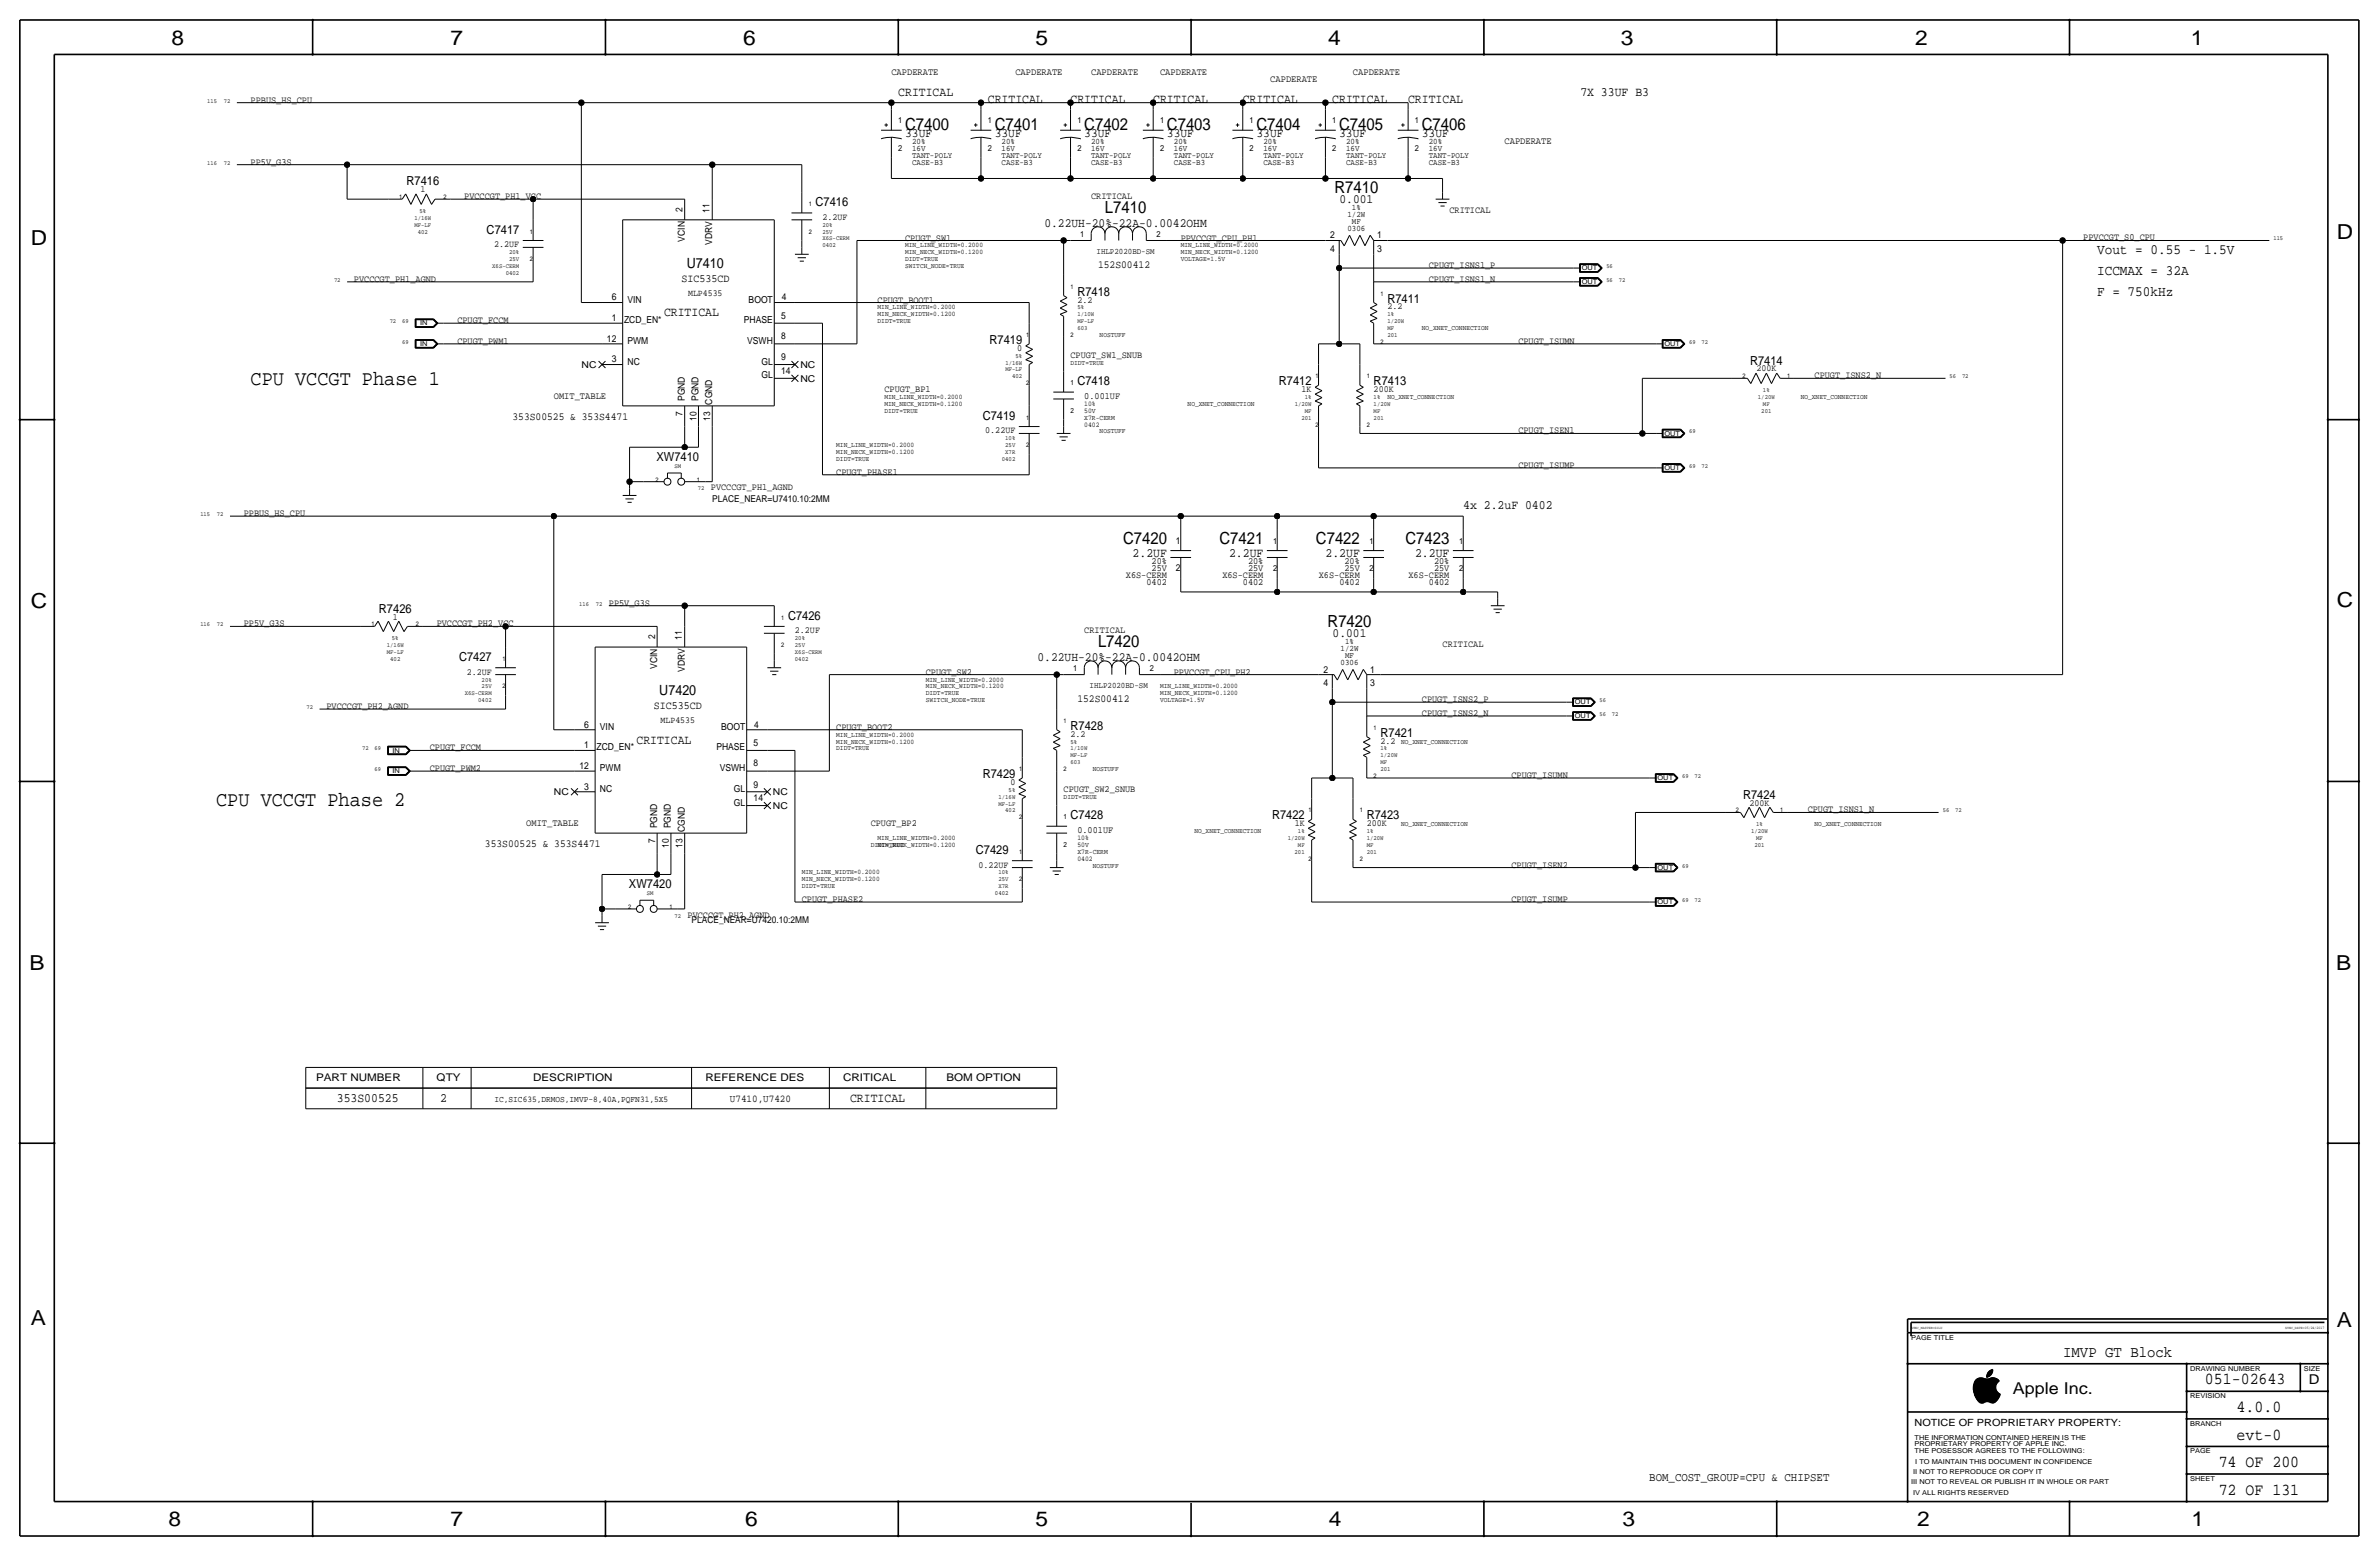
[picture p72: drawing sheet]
<svg xmlns="http://www.w3.org/2000/svg" width="877mm" height="574mm" viewBox="0 0 877 574" stroke-linecap="round" stroke-linejoin="round" font-family="sans-serif">
<defs><g id="words">
<g font-size="7.7">
<text x="92.4" y="142">CPU VCCGT Phase 1</text>
<text x="79.7" y="296.9">CPU VCCGT Phase 2</text>
</g>
<g font-size="7.6">
<text x="63.2" y="16.5">8</text>
<text x="166.1" y="16.5">7</text>
<text x="274" y="16.5">6</text>
<text x="381.7" y="16.5">5</text>
<text x="489.7" y="16.5">4</text>
<text x="597.6" y="16.5">3</text>
<text x="706.1" y="16.5">2</text>
<text x="807.7" y="16.5">1</text>
<text x="861.5" y="88.1">D</text>
<text x="11.4" y="90.4">D</text>
<text x="11.4" y="224.3">C</text>
<text x="861.5" y="223.8">C</text>
<text x="10.8" y="357.6">B</text>
<text x="861.3" y="357.4">B</text>
<text x="11.3" y="488.4">A</text>
<text x="861.5" y="489.2">A</text>
<text x="62.2" y="562.6">8</text>
<text x="166" y="562.6">7</text>
<text x="274.8" y="562.6">6</text>
<text x="381.7" y="562.6">5</text>
<text x="489.9" y="562.6">4</text>
<text x="598.1" y="562.6">3</text>
<text x="706.8" y="562.6">2</text>
<text x="807.9" y="562.6">1</text>
</g>
<g font-size="6.2">
<text x="333.7" y="48">C7400</text>
<text x="366.7" y="48">C7401</text>
<text x="399.7" y="48">C7402</text>
<text x="430.2" y="48">C7403</text>
<text x="463.2" y="48">C7404</text>
<text x="493.7" y="48">C7405</text>
<text x="524.2" y="48">C7406</text>
<text x="492" y="71.1">R7410</text>
<text x="407.3" y="78.5">L7410</text>
<text x="414" y="200.4">C7420</text>
<text x="449.6" y="200.4">C7421</text>
<text x="485.1" y="200.4">C7422</text>
<text x="518.2" y="200.4">C7423</text>
<text x="489.4" y="231.1">R7420</text>
<text x="404.8" y="238.5">L7420</text>
<text x="812.9" y="510.3">051-02643</text>
<text x="824.6" y="520.4">4.0.0</text>
<text x="824.6" y="530.6">evt-0</text>
<text x="818" y="540.8">74 OF 200</text>
<text x="818" y="550.9">72 OF 131</text>
</g>
<text font-size="6" x="742.1" y="513.9">Apple Inc.</text>
<text font-size="5.8" x="760.6" y="500.1">IMVP GT Block</text>
<g font-size="5.3">
<text x="773.1" y="93.7">Vout = 0.55 - 1.5V</text>
<text x="773.1" y="101.3">ICCMAX = 32A</text>
<text x="773.1" y="109">F = 750kHz</text>
</g>
<g font-size="5.2">
<text x="253.2" y="98.8">U7410</text>
<text x="243.1" y="256.3">U7420</text>
</g>
<text font-size="5" x="851.2" y="510.3">D</text>
<g font-size="4.7">
<text x="331.2" y="35.3">CRITICAL</text>
<text x="582.6" y="35.3">7X 33UF B3</text>
<text x="364.2" y="37.8">CRITICAL</text>
<text x="394.7" y="37.8">CRITICAL</text>
<text x="425.1" y="37.8">CRITICAL</text>
<text x="458.2" y="37.8">CRITICAL</text>
<text x="491.2" y="37.8">CRITICAL</text>
<text x="519.1" y="37.8">CRITICAL</text>
<text x="333.7" y="50.5">33UF</text>
<text x="366.7" y="50.5">33UF</text>
<text x="399.7" y="50.5">33UF</text>
<text x="430.2" y="50.5">33UF</text>
<text x="463.2" y="50.5">33UF</text>
<text x="493.7" y="50.5">33UF</text>
<text x="524.2" y="50.5">33UF</text>
<text x="493.8" y="74.7">0.001</text>
<text x="385.1" y="83.6">0.22UH-20%-22A-0.0042OHM</text>
<text x="244.8" y="116.6">CRITICAL</text>
<text x="539.4" y="187.7">4x 2.2uF 0402</text>
<text x="417.6" y="205.5">2.2UF</text>
<text x="453.1" y="205.5">2.2UF</text>
<text x="488.7" y="205.5">2.2UF</text>
<text x="521.7" y="205.5">2.2UF</text>
<text x="491.3" y="234.7">0.001</text>
<text x="382.5" y="243.6">0.22UH-20%-22A-0.0042OHM</text>
<text x="234.6" y="274.1">CRITICAL</text>
<text x="124.2" y="406.1">353S00525</text>
<text x="162.3" y="406.1">2</text>
<text x="313.4" y="406.1">CRITICAL</text>
</g>
<g font-size="4.6">
<text x="149.9" y="68.3">R7416</text>
<text x="300.7" y="75.9">C7416</text>
<text x="179.4" y="86.1">C7417</text>
<text x="397.2" y="109">R7418</text>
<text x="511.5" y="111.5">R7411</text>
<text x="364.8" y="126.7">R7419</text>
<text x="645.2" y="134.4">R7414</text>
<text x="397.2" y="142">C7418</text>
<text x="471.5" y="142">R7412</text>
<text x="506.4" y="142">R7413</text>
<text x="362.3" y="154.7">C7419</text>
<text x="242" y="169.9">XW7410</text>
<text x="139.7" y="225.8">R7426</text>
<text x="290.5" y="228.3">C7426</text>
<text x="169.3" y="243.6">C7427</text>
<text x="394.7" y="269">R7428</text>
<text x="509" y="271.5">R7421</text>
<text x="362.3" y="286.8">R7429</text>
<text x="642.6" y="294.4">R7424</text>
<text x="394.7" y="302">C7428</text>
<text x="469" y="302">R7422</text>
<text x="503.9" y="302">R7423</text>
<text x="359.8" y="314.7">C7429</text>
<text x="231.9" y="327.4">XW7420</text>
</g>
<text font-size="4.4" x="608" y="545.8">BOM_COST_GROUP=CPU &amp; CHIPSET</text>
<g font-size="4.1">
<text x="251.2" y="103.9">SIC535CD</text>
<text x="241" y="261.4">SIC535CD</text>
</g>
<g font-size="4">
<text x="404.8" y="98.8">152S00412</text>
<text x="188.9" y="154.7">353S00525 &amp; 353S4471</text>
<text x="397.2" y="258.8">152S00412</text>
<text x="178.8" y="312.2">353S00525 &amp; 353S4471</text>
</g>
<g font-size="3.9">
<text x="116.5" y="398.5">PART NUMBER</text>
<text x="161" y="398.5">QTY</text>
<text x="196.5" y="398.5">DESCRIPTION</text>
<text x="260" y="398.5">REFERENCE DES</text>
<text x="310.8" y="398.5">CRITICAL</text>
<text x="348.9" y="398.5">BOM OPTION</text>
</g>
<text font-size="3.8" x="269.1" y="406.1">U7410,U7420</text>
<text font-size="3.7" x="705.8" y="525.5">NOTICE OF PROPRIETARY PROPERTY:</text>
<g font-size="3.6">
<text x="328.6" y="27.7">CAPDERATE</text>
<text x="374.3" y="27.7">CAPDERATE</text>
<text x="402.3" y="27.7">CAPDERATE</text>
<text x="427.7" y="27.7">CAPDERATE</text>
<text x="498.8" y="27.7">CAPDERATE</text>
<text x="468.3" y="30.2">CAPDERATE</text>
<text x="554.7" y="53.1">CAPDERATE</text>
<text x="204.2" y="147.1">OMIT_TABLE</text>
<text x="194" y="304.5">OMIT_TABLE</text>
</g>
<g font-size="3.5">
<text x="92.4" y="37.8">PPBUS_HS_CPU</text>
<text x="92.4" y="60.7">PP5V_G3S</text>
<text x="155" y="70.9">1</text>
<text x="171.1" y="73.4">PVCCCGT_PH1_VCC</text>
<text x="402.3" y="73.4">CRITICAL</text>
<text x="251.7" y="78.2" transform="rotate(-90 251.7 78.2)">2</text>
<text x="261.6" y="78.5" transform="rotate(-90 261.6 78.5)">11</text>
<text x="303.2" y="81">2.2UF</text>
<text x="534.4" y="78.5">CRITICAL</text>
<text x="252.4" y="89.1" transform="rotate(-90 252.4 89.1)">VCIN</text>
<text x="333.7" y="88.7">CPUGT_SW1</text>
<text x="435.3" y="88.7">PPVCCGT_CPU_PH1</text>
<text x="490.4" y="87.9">2</text>
<text x="507.7" y="87.9">1</text>
<text x="768" y="88.6">PPVCCGT_S0_CPU</text>
<text x="182.2" y="91.2">2.2UF</text>
<text x="262.6" y="90.3" transform="rotate(-90 262.6 90.3)">VDRV</text>
<text x="490.4" y="92.7">4</text>
<text x="507.7" y="92.7">3</text>
<text x="526.7" y="98.8">CPUGT_ISNS1_P</text>
<text x="130.5" y="103.9">PVCCCGT_PH1_AGND</text>
<text x="526.7" y="103.9">CPUGT_ISNS1_N</text>
<text x="225.5" y="110.7">6</text>
<text x="231.3" y="111.5">VIN</text>
<text x="276" y="111.5">BOOT</text>
<text x="288.2" y="110.7">4</text>
<text x="323.5" y="111.5">CPUGT_BOOT1</text>
<text x="397.2" y="111.5">2.2</text>
<text x="168.6" y="119.1">CPUGT_FCCM</text>
<text x="225.5" y="118.4">1</text>
<text x="230.1" y="119.1">ZCD_EN*</text>
<text x="274.3" y="119.1">PHASE</text>
<text x="288" y="117.6">5</text>
<text x="511.5" y="114">2.2</text>
<text x="223.8" y="126">12</text>
<text x="288" y="125">8</text>
<text x="168.6" y="126.7">CPUGT_PWM1</text>
<text x="231.3" y="126.7">PWM</text>
<text x="275.5" y="126.7">VSWH</text>
<text x="375" y="129.3">0</text>
<text x="394.7" y="131.8">CPUGT_SW1_SNUB</text>
<text x="559.8" y="126.8">CPUGT_ISUMN</text>
<text x="214.4" y="135.6">NC</text>
<text x="225.5" y="133.6">3</text>
<text x="231.3" y="134.4">NC</text>
<text x="280.7" y="134.4">GL</text>
<text x="288" y="137.9">14</text>
<text x="288" y="132.8">9</text>
<text x="295.1" y="135.6">NC</text>
<text x="647.5" y="136.9">200K</text>
<text x="280.7" y="139.4">GL</text>
<text x="295.1" y="140.7">NC</text>
<text x="669" y="139.5">CPUGT_ISNS2_N</text>
<text x="252.4" y="147.8" transform="rotate(-90 252.4 147.8)">PGND</text>
<text x="257.5" y="147.8" transform="rotate(-90 257.5 147.8)">PGND</text>
<text x="262.6" y="149.1" transform="rotate(-90 262.6 149.1)">CGND</text>
<text x="326.1" y="144.5">CPUGT_BP1</text>
<text x="399.7" y="147.1">0.001UF</text>
<text x="479.9" y="144.5">1K</text>
<text x="506.4" y="144.5">200K</text>
<text x="251.7" y="153.4" transform="rotate(-90 251.7 153.4)">7</text>
<text x="256.7" y="155.1" transform="rotate(-90 256.7 155.1)">10</text>
<text x="261.8" y="155.1" transform="rotate(-90 261.8 155.1)">13</text>
<text x="363.2" y="159.8">0.22UF</text>
<text x="559.8" y="159.8">CPUGT_ISEN1</text>
<text x="559.8" y="172.5">CPUGT_ISUMP</text>
<text x="308.3" y="175">CPUGT_PHASE1</text>
<text x="262.1" y="180.7">PVCCCGT_PH1_AGND</text>
<text x="262.6" y="185.2">PLACE_NEAR=U7410.10:2MM</text>
<text x="89.9" y="190.2">PPBUS_HS_CPU</text>
<text x="433.6" y="200.4">1</text>
<text x="424.6" y="208">20%</text>
<text x="460.1" y="208">20%</text>
<text x="495.7" y="208">20%</text>
<text x="528.7" y="208">20%</text>
<text x="415.1" y="213.1">X6S-CERM</text>
<text x="422.7" y="215.6">0402</text>
<text x="424.6" y="210.6">25V</text>
<text x="433.6" y="210.6">2</text>
<text x="450.7" y="213.1">X6S-CERM</text>
<text x="458.2" y="215.6">0402</text>
<text x="460.1" y="210.6">25V</text>
<text x="486.2" y="213.1">X6S-CERM</text>
<text x="493.8" y="215.6">0402</text>
<text x="495.7" y="210.6">25V</text>
<text x="519.2" y="213.1">X6S-CERM</text>
<text x="526.8" y="215.6">0402</text>
<text x="528.7" y="210.6">25V</text>
<text x="224.5" y="223.3">PP5V_G3S</text>
<text x="89.9" y="230.9">PP5V_G3S</text>
<text x="144.8" y="228.3">1</text>
<text x="161" y="230.9">PVCCCGT_PH2_VCC</text>
<text x="293.1" y="233.4">2.2UF</text>
<text x="399.7" y="233.4">CRITICAL</text>
<text x="241.5" y="235.7" transform="rotate(-90 241.5 235.7)">2</text>
<text x="251.4" y="236" transform="rotate(-90 251.4 236)">11</text>
<text x="531.8" y="238.5">CRITICAL</text>
<text x="172.1" y="248.7">2.2UF</text>
<text x="242.3" y="246.5" transform="rotate(-90 242.3 246.5)">VCIN</text>
<text x="252.4" y="247.8" transform="rotate(-90 252.4 247.8)">VDRV</text>
<text x="341.3" y="248.7">CPUGT_SW2</text>
<text x="432.8" y="248.7">PPVCCGT_CPU_PH2</text>
<text x="487.9" y="247.9">2</text>
<text x="505.2" y="247.9">1</text>
<text x="487.9" y="252.7">4</text>
<text x="505.2" y="252.7">3</text>
<text x="120.3" y="261.4">PVCCCGT_PH2_AGND</text>
<text x="524.2" y="263.9">CPUGT_ISNS2_N</text>
<text x="524.2" y="258.8">CPUGT_ISNS2_P</text>
<text x="215.4" y="268.2">6</text>
<text x="221.2" y="269">VIN</text>
<text x="265.8" y="269">BOOT</text>
<text x="278.1" y="268.2">4</text>
<text x="308.3" y="269">CPUGT_BOOT2</text>
<text x="215.4" y="275.8">1</text>
<text x="277.8" y="275.1">5</text>
<text x="394.7" y="271.5">2.2</text>
<text x="509" y="274.1">2.2</text>
<text x="158.4" y="276.6">CPUGT_FCCM</text>
<text x="219.9" y="276.6">ZCD_EN*</text>
<text x="264.1" y="276.6">PHASE</text>
<text x="158.4" y="284.2">CPUGT_PWM2</text>
<text x="213.6" y="283.5">12</text>
<text x="221.2" y="284.2">PWM</text>
<text x="265.3" y="284.2">VSWH</text>
<text x="277.8" y="282.4">8</text>
<text x="557.2" y="286.8">CPUGT_ISUMN</text>
<text x="204.2" y="293.1">NC</text>
<text x="215.4" y="291.1">3</text>
<text x="221.2" y="291.8">NC</text>
<text x="270.6" y="291.8">GL</text>
<text x="277.8" y="290.3">9</text>
<text x="284.9" y="293.1">NC</text>
<text x="372.5" y="289.3">0</text>
<text x="392.1" y="291.8">CPUGT_SW2_SNUB</text>
<text x="270.6" y="296.9">GL</text>
<text x="277.8" y="295.4">14</text>
<text x="284.9" y="298.2">NC</text>
<text x="645" y="296.9">200K</text>
<text x="666.4" y="299.5">CPUGT_ISNS1_N</text>
<text x="242.3" y="305.3" transform="rotate(-90 242.3 305.3)">PGND</text>
<text x="247.3" y="305.3" transform="rotate(-90 247.3 305.3)">PGND</text>
<text x="321" y="304.5">CPUGT_BP2</text>
<text x="477.3" y="304.5">1K</text>
<text x="503.9" y="304.5">200K</text>
<text x="241.5" y="310.8" transform="rotate(-90 241.5 310.8)">7</text>
<text x="252.4" y="306.6" transform="rotate(-90 252.4 306.6)">CGND</text>
<text x="397.2" y="307.1">0.001UF</text>
<text x="246.6" y="312.5" transform="rotate(-90 246.6 312.5)">10</text>
<text x="251.7" y="312.5" transform="rotate(-90 251.7 312.5)">13</text>
<text x="360.7" y="319.8">0.22UF</text>
<text x="557.2" y="319.8">CPUGT_ISEN2</text>
<text x="295.6" y="332.5">CPUGT_PHASE2</text>
<text x="557.2" y="332.5">CPUGT_ISUMP</text>
<text x="253.5" y="338.4">PVCCCGT_PH2_AGND</text>
<text x="255" y="340.1">PLACE_NEAR=U7420.10:2MM</text>
</g>
<g font-size="3.4">
<text x="253.7" y="109">MLP4535</text>
<text x="243.5" y="266.4">MLP4535</text>
</g>
<text font-size="3.2" x="182.3" y="406.1">IC,SIC635,DRMOS,IMVP-8,40A,PQFN31,5X5</text>
<g font-size="3.1">
<text x="331.2" y="45.5">1</text>
<text x="364.2" y="45.5">1</text>
<text x="397.2" y="45.5">1</text>
<text x="427.7" y="45.5">1</text>
<text x="460.7" y="45.5">1</text>
<text x="491.2" y="45.5">1</text>
<text x="521.7" y="45.5">1</text>
<text x="336.2" y="53.1">20%</text>
<text x="369.3" y="53.1">20%</text>
<text x="402.3" y="53.1">20%</text>
<text x="432.8" y="53.1">20%</text>
<text x="465.8" y="53.1">20%</text>
<text x="496.3" y="53.1">20%</text>
<text x="526.7" y="53.1">20%</text>
<text x="331.2" y="55.6">2</text>
<text x="336.2" y="55.6">16V</text>
<text x="336.2" y="58.2">TANT-POLY</text>
<text x="364.2" y="55.6">2</text>
<text x="369.3" y="58.2">TANT-POLY</text>
<text x="369.3" y="55.6">16V</text>
<text x="397.2" y="55.6">2</text>
<text x="402.3" y="55.6">16V</text>
<text x="402.3" y="58.2">TANT-POLY</text>
<text x="427.7" y="55.6">2</text>
<text x="432.8" y="58.2">TANT-POLY</text>
<text x="432.8" y="55.6">16V</text>
<text x="460.7" y="55.6">2</text>
<text x="465.8" y="58.2">TANT-POLY</text>
<text x="465.8" y="55.6">16V</text>
<text x="491.2" y="55.6">2</text>
<text x="496.3" y="58.2">TANT-POLY</text>
<text x="496.3" y="55.6">16V</text>
<text x="521.7" y="55.6">2</text>
<text x="526.7" y="55.6">16V</text>
<text x="526.7" y="58.2">TANT-POLY</text>
<text x="336.2" y="60.7">CASE-B3</text>
<text x="369.3" y="60.7">CASE-B3</text>
<text x="402.3" y="60.7">CASE-B3</text>
<text x="432.8" y="60.7">CASE-B3</text>
<text x="465.8" y="60.7">CASE-B3</text>
<text x="496.3" y="60.7">CASE-B3</text>
<text x="526.7" y="60.7">CASE-B3</text>
<text x="498.4" y="77.5">1%</text>
<text x="496.8" y="80">1/2W</text>
<text x="498.4" y="82.6">MF</text>
<text x="398.2" y="87.4">1</text>
<text x="426.4" y="87.4">2</text>
<text x="496.8" y="85.1">0306</text>
<text x="404.3" y="93.7">IHLP2020BD-SM</text>
<text x="469.3" y="200.4">1</text>
<text x="504.9" y="200.4">1</text>
<text x="537.9" y="200.4">1</text>
<text x="469.3" y="210.6">2</text>
<text x="504.9" y="210.6">2</text>
<text x="537.9" y="210.6">2</text>
<text x="495.9" y="237.5">1%</text>
<text x="494.2" y="240">1/2W</text>
<text x="494.2" y="245.1">0306</text>
<text x="495.9" y="242.6">MF</text>
<text x="395.7" y="247.4">1</text>
<text x="423.9" y="247.4">2</text>
<text x="401.7" y="253.7">IHLP2020BD-SM</text>
</g>
<g font-size="2.6">
<text x="333.7" y="91.2">MIN_LINE_WIDTH=0.2000</text>
<text x="333.7" y="93.7">MIN_NECK_WIDTH=0.1200</text>
<text x="435.3" y="91.2">MIN_LINE_WIDTH=0.2000</text>
<text x="435.3" y="93.7">MIN_NECK_WIDTH=0.1200</text>
<text x="333.7" y="98.8">SWITCH_NODE=TRUE</text>
<text x="333.7" y="96.3">DIDT=TRUE</text>
<text x="435.3" y="96.3">VOLTAGE=1.5V</text>
<text x="323.5" y="116.6">MIN_NECK_WIDTH=0.1200</text>
<text x="323.5" y="119.1">DIDT=TRUE</text>
<text x="323.5" y="114">MIN_LINE_WIDTH=0.2000</text>
<text x="405.4" y="124.2">NOSTUFF</text>
<text x="524.2" y="121.7">NO_XNET_CONNECTION</text>
<text x="394.7" y="134.4">DIDT=TRUE</text>
<text x="394.7" y="142">1</text>
<text x="326.1" y="147.1">MIN_LINE_WIDTH=0.2000</text>
<text x="326.1" y="149.6">MIN_NECK_WIDTH=0.1200</text>
<text x="399.7" y="149.6">10%</text>
<text x="437.8" y="149.6">NO_XNET_CONNECTION</text>
<text x="511.5" y="147.1">NO_XNET_CONNECTION</text>
<text x="663.9" y="147.1">NO_XNET_CONNECTION</text>
<text x="326.1" y="152.1">DIDT=TRUE</text>
<text x="394.7" y="152.1">2</text>
<text x="399.7" y="152.1">50V</text>
<text x="399.7" y="154.7">X7R-CERM</text>
<text x="399.7" y="157.2">0402</text>
<text x="405.4" y="159.8">NOSTUFF</text>
<text x="308.3" y="164.8">MIN_LINE_WIDTH=0.2000</text>
<text x="308.3" y="167.4">MIN_NECK_WIDTH=0.1200</text>
<text x="308.3" y="169.9">DIDT=TRUE</text>
<text x="341.3" y="251.2">MIN_LINE_WIDTH=0.2000</text>
<text x="341.3" y="256.3">DIDT=TRUE</text>
<text x="341.3" y="253.7">MIN_NECK_WIDTH=0.1200</text>
<text x="427.7" y="253.7">MIN_LINE_WIDTH=0.2000</text>
<text x="427.7" y="256.3">MIN_NECK_WIDTH=0.1200</text>
<text x="341.3" y="258.8">SWITCH_NODE=TRUE</text>
<text x="427.7" y="258.8">VOLTAGE=1.5V</text>
<text x="308.3" y="271.5">MIN_LINE_WIDTH=0.2000</text>
<text x="308.3" y="274.1">MIN_NECK_WIDTH=0.1200</text>
<text x="516.6" y="274.1">NO_XNET_CONNECTION</text>
<text x="308.3" y="276.6">DIDT=TRUE</text>
<text x="402.9" y="284.2">NOSTUFF</text>
<text x="392.1" y="294.4">DIDT=TRUE</text>
<text x="392.1" y="302">1</text>
<text x="516.6" y="304.5">NO_XNET_CONNECTION</text>
<text x="669" y="304.5">NO_XNET_CONNECTION</text>
<text x="323.5" y="309.6">MIN_LINE_WIDTH=0.2000</text>
<text x="397.2" y="309.6">10%</text>
<text x="440.4" y="307.1">NO_XNET_CONNECTION</text>
<text x="321" y="312.2">DIDT=TRUE</text>
<text x="323.5" y="312.2">MIN_NECK_WIDTH=0.1200</text>
<text x="392.1" y="312.2">2</text>
<text x="397.2" y="314.7">X7R-CERM</text>
<text x="397.2" y="312.2">50V</text>
<text x="397.2" y="317.2">0402</text>
<text x="295.6" y="322.3">MIN_LINE_WIDTH=0.2000</text>
<text x="402.9" y="319.8">NOSTUFF</text>
<text x="295.6" y="327.4">DIDT=TRUE</text>
<text x="295.6" y="324.9">MIN_NECK_WIDTH=0.1200</text>
</g>
<g font-size="2.5">
<text x="583.1" y="99.6">OUT</text>
<text x="583.1" y="104.6">OUT</text>
<text x="154.9" y="119.9">IN</text>
<text x="154.9" y="127.5">IN</text>
<text x="613.6" y="127.5">OUT</text>
<text x="613.6" y="160.5">OUT</text>
<text x="613.6" y="173.2">OUT</text>
<text x="580.6" y="259.6">OUT</text>
<text x="580.6" y="264.7">OUT</text>
<text x="144.7" y="277.4">IN</text>
<text x="144.7" y="285">IN</text>
<text x="611.1" y="287.5">OUT</text>
<text x="611.1" y="320.5">OUT</text>
<text x="611.1" y="333.2">OUT</text>
<text x="704.5" y="493.8">PAGE TITLE</text>
<text x="807.4" y="505.2">DRAWING NUMBER</text>
<text x="849.3" y="505.2">SIZE</text>
<text x="807.4" y="515.4">REVISION</text>
<text x="807.4" y="525.5">BRANCH</text>
<text x="705.8" y="533.1">PROPRIETARY PROPERTY OF APPLE INC.</text>
<text x="705.8" y="530.6">THE INFORMATION CONTAINED HEREIN IS THE</text>
<text x="705.8" y="535.7">THE POSESSOR AGREES TO THE FOLLOWING:</text>
<text x="706.1" y="539.5">I TO MAINTAIN THIS DOCUMENT IN CONFIDENCE</text>
<text x="807.4" y="535.7">PAGE</text>
<text x="705.3" y="543.3">II NOT TO REPRODUCE OR COPY IT</text>
<text x="807.4" y="545.8">SHEET</text>
<text x="704.5" y="547.1">III NOT TO REVEAL OR PUBLISH IT IN WHOLE OR PART</text>
<text x="705.3" y="550.9">IV ALL RIGHTS RESERVED</text>
</g>
<g font-size="2.3">
<text x="76.4" y="37.8">115</text>
<text x="82.5" y="37.8">72</text>
<text x="76.4" y="60.7">116</text>
<text x="82.5" y="60.7">72</text>
<text x="147.1" y="73.4">1</text>
<text x="163.5" y="73.4">2</text>
<text x="298.1" y="75.9">1</text>
<text x="152.8" y="81">1/16W</text>
<text x="152.8" y="83.6">MF-LF</text>
<text x="154.7" y="78.5">5%</text>
<text x="303.2" y="83.6">20%</text>
<text x="154" y="86.1">402</text>
<text x="195.4" y="86.1">1</text>
<text x="298.1" y="86.1">2</text>
<text x="303.2" y="86.1">25V</text>
<text x="303.2" y="88.6">X6S-CERM</text>
<text x="838.1" y="88.6">115</text>
<text x="187.7" y="93.7">20%</text>
<text x="303.2" y="91.2">0402</text>
<text x="181.5" y="98.8">X6S-CERM</text>
<text x="186.5" y="101.3">0402</text>
<text x="187.7" y="96.3">25V</text>
<text x="195.4" y="96.3">2</text>
<text x="592.2" y="98.8">56</text>
<text x="123.1" y="103.9">72</text>
<text x="394.7" y="106.4">1</text>
<text x="592.2" y="103.9">56</text>
<text x="596.8" y="103.9">72</text>
<text x="509" y="109">1</text>
<text x="143.7" y="119.1">72</text>
<text x="148.2" y="119.1">69</text>
<text x="397.2" y="114">5%</text>
<text x="397.2" y="116.6">1/10W</text>
<text x="397.2" y="119.1">MF-LF</text>
<text x="511.5" y="119.1">1/20W</text>
<text x="511.5" y="116.6">1%</text>
<text x="378.3" y="124.2">1</text>
<text x="394.7" y="124.2">2</text>
<text x="397.2" y="121.7">603</text>
<text x="511.5" y="121.7">MF</text>
<text x="511.5" y="124.2">201</text>
<text x="148.2" y="126.7">69</text>
<text x="374.4" y="131.8">5%</text>
<text x="509" y="126.7">2</text>
<text x="622.7" y="126.7">69</text>
<text x="627.3" y="126.7">72</text>
<text x="370.6" y="134.4">1/16W</text>
<text x="370.6" y="136.9">MF-LF</text>
<text x="373.1" y="139.4">402</text>
<text x="378.3" y="142">2</text>
<text x="484.9" y="139.4">1</text>
<text x="503.9" y="139.4">1</text>
<text x="642.4" y="139.4">2</text>
<text x="658.8" y="139.4">1</text>
<text x="718.8" y="139.4">56</text>
<text x="723.3" y="139.4">72</text>
<text x="477.3" y="149.6">1/20W</text>
<text x="481.1" y="147.1">1%</text>
<text x="506.4" y="147.1">1%</text>
<text x="506.4" y="149.6">1/20W</text>
<text x="648.1" y="147.1">1/20W</text>
<text x="650" y="144.5">1%</text>
<text x="650" y="149.6">MF</text>
<text x="378.3" y="154.7">1</text>
<text x="479.8" y="154.7">201</text>
<text x="481.1" y="152.1">MF</text>
<text x="506.4" y="154.7">201</text>
<text x="506.4" y="152.1">MF</text>
<text x="649.3" y="152.1">201</text>
<text x="484.9" y="157.2">2</text>
<text x="503.9" y="157.2">2</text>
<text x="622.7" y="159.8">69</text>
<text x="370.6" y="164.8">25V</text>
<text x="370.6" y="167.4">X7R</text>
<text x="370.6" y="162.3">10%</text>
<text x="378.3" y="164.8">2</text>
<text x="248.6" y="172.5">SM</text>
<text x="369.4" y="169.9">0402</text>
<text x="622.7" y="172.5">69</text>
<text x="627.3" y="172.5">72</text>
<text x="241.7" y="177.5">2</text>
<text x="256.9" y="177.5">1</text>
<text x="257.2" y="180.7">72</text>
<text x="73.9" y="190.2">115</text>
<text x="80" y="190.2">72</text>
<text x="213.6" y="223.3">116</text>
<text x="219.7" y="223.3">72</text>
<text x="73.9" y="230.9">116</text>
<text x="80" y="230.9">72</text>
<text x="137" y="230.9">1</text>
<text x="153.4" y="230.9">2</text>
<text x="288" y="228.3">1</text>
<text x="142.6" y="238.5">1/16W</text>
<text x="144.5" y="236">5%</text>
<text x="288" y="238.5">2</text>
<text x="293.1" y="238.5">25V</text>
<text x="293.1" y="236">20%</text>
<text x="142.6" y="241">MF-LF</text>
<text x="143.9" y="243.6">402</text>
<text x="185.2" y="243.6">1</text>
<text x="293.1" y="243.6">0402</text>
<text x="293.1" y="241">X6S-CERM</text>
<text x="177.6" y="251.2">20%</text>
<text x="171.3" y="256.3">X6S-CERM</text>
<text x="177.6" y="253.7">25V</text>
<text x="185.2" y="253.7">2</text>
<text x="113" y="261.4">72</text>
<text x="176.3" y="258.8">0402</text>
<text x="589.7" y="263.9">56</text>
<text x="589.7" y="258.8">56</text>
<text x="594.3" y="263.9">72</text>
<text x="392.1" y="266.4">1</text>
<text x="506.4" y="269">1</text>
<text x="394.7" y="274.1">5%</text>
<text x="133.5" y="276.6">72</text>
<text x="138.1" y="276.6">69</text>
<text x="394.7" y="279.1">MF-LF</text>
<text x="394.7" y="281.7">603</text>
<text x="394.7" y="276.6">1/10W</text>
<text x="509" y="276.6">1%</text>
<text x="509" y="279.1">1/20W</text>
<text x="509" y="281.7">MF</text>
<text x="138.1" y="284.2">69</text>
<text x="375.7" y="284.2">1</text>
<text x="392.1" y="284.2">2</text>
<text x="506.4" y="286.8">2</text>
<text x="509" y="284.2">201</text>
<text x="620.2" y="286.8">69</text>
<text x="624.7" y="286.8">72</text>
<text x="371.9" y="291.8">5%</text>
<text x="368.1" y="294.4">1/16W</text>
<text x="368.1" y="296.9">MF-LF</text>
<text x="370.6" y="299.5">402</text>
<text x="482.4" y="299.5">1</text>
<text x="501.3" y="299.5">1</text>
<text x="639.9" y="299.5">2</text>
<text x="656.3" y="299.5">1</text>
<text x="716.2" y="299.5">56</text>
<text x="720.8" y="299.5">72</text>
<text x="375.7" y="302">2</text>
<text x="647.4" y="304.5">1%</text>
<text x="474.8" y="309.6">1/20W</text>
<text x="478.5" y="307.1">1%</text>
<text x="503.9" y="307.1">1%</text>
<text x="503.9" y="309.6">1/20W</text>
<text x="645.5" y="307.1">1/20W</text>
<text x="647.4" y="309.6">MF</text>
<text x="375.7" y="314.7">1</text>
<text x="477.3" y="314.7">201</text>
<text x="478.5" y="312.2">MF</text>
<text x="482.4" y="317.2">2</text>
<text x="501.3" y="317.2">2</text>
<text x="503.9" y="312.2">MF</text>
<text x="503.9" y="314.7">201</text>
<text x="646.8" y="312.2">201</text>
<text x="368.1" y="322.3">10%</text>
<text x="620.2" y="319.8">69</text>
<text x="238.5" y="329.9">SM</text>
<text x="366.8" y="329.9">0402</text>
<text x="368.1" y="327.4">X7R</text>
<text x="368.1" y="324.9">25V</text>
<text x="375.7" y="324.9">2</text>
<text x="231.5" y="335">2</text>
<text x="246.8" y="335">1</text>
<text x="620.2" y="332.5">69</text>
<text x="624.7" y="332.5">72</text>
<text x="248.7" y="338.4">72</text>
</g>
<g font-size="1.4">
<text x="704.5" y="490">SYNC_MASTER=SILU</text>
<text x="842.5" y="490">SYNC_DATE=05/24/2017</text>
</g>
</g></defs>
<g fill="none" stroke="#000" stroke-width=".37">
<path d="M87.3 37.8h127zM214.3 37.8v73.7zM214.3 37.8h114.3zM328.6 37.8h33zM328.6 37.8v2.6zM361.6 37.8h33.1zM361.6 37.8v2.6zM394.7 37.8v2.6zM394.7 37.8h30.4zM425.1 37.8h33.1zM425.1 37.8v2.6zM458.2 37.8v2.6z"/>
<path d="M458.2 37.8h30.4zM488.6 37.8v2.6zM488.6 37.8h30.5zM519.1 37.8v2.6zM324.8 48h7.6zM324.8 51.2a12.9 12.9 0 0 1 7.6 0M326.1 46.1h1.3zM326.7 45.5v1.2zM328.6 58.2v7.6zM328.6 50.5v7.7zM328.6 40.4v7.6zM357.8 48h7.7z"/>
<path d="M357.8 51.2a12.9 12.9 0 0 1 7.7 0M359.1 46.1h1.3zM359.7 45.5v1.2zM361.6 58.2v7.6zM361.6 50.5v7.7zM361.6 40.4v7.6zM390.9 48h7.6zM390.9 51.2a12.9 12.9 0 0 1 7.6 0M392.1 46.1h1.3zM392.7 45.5v1.2zM394.7 58.2v7.6zM394.7 50.5v7.7z"/>
<path d="M394.7 40.4v7.6zM421.3 48h7.7zM421.3 51.2a12.9 12.9 0 0 1 7.7 0M422.6 46.1h1.3zM423.2 45.5v1.2zM425.1 58.2v7.6zM425.1 50.5v7.7zM425.1 40.4v7.6zM454.4 48h7.6zM454.4 51.2a12.9 12.9 0 0 1 7.6 0M455.6 46.1h1.3zM456.2 45.5v1.2z"/>
<path d="M458.2 58.2v7.6zM458.2 50.5v7.7zM458.2 40.4v7.6zM484.8 48h7.7zM484.8 51.2a12.9 12.9 0 0 1 7.7 0M486.1 46.1h1.3zM486.7 45.5v1.2zM488.6 58.2v7.6zM488.6 50.5v7.7zM488.6 40.4v7.6zM515.3 48h7.6zM515.3 51.2a12.9 12.9 0 0 1 7.6 0"/>
<path d="M516.6 46.1h1.3zM517.2 45.5v1.2zM519.1 58.2v7.6zM519.1 50.5v7.7zM519.1 40.4v7.6zM87.3 60.7h40.7zM128 60.7v12.7zM128 60.7h134.6zM128 73.4h15.2zM143.2 73.4h5.1zM149.6 71.5l-1.3 1.9zM149.6 71.5l1.9 3.8z"/>
<path d="M153.4 71.5l-1.9 3.8zM153.4 71.5l1.9 3.8zM157.2 71.5l-1.9 3.8zM157.2 71.5l1.9 3.8zM160.4 73.4l-1.3 1.9zM160.4 73.4h5.7zM166.1 73.4h30.4zM196.5 73.4h55.9zM196.5 73.4v7.6zM252.4 73.4v7.6zM262.6 60.7h33zM262.6 60.7v12.7z"/>
<path d="M262.6 73.4v7.6zM291.8 78.5h7.6zM295.6 60.7v10.2zM295.6 70.9v7.6zM328.6 65.8h33zM361.6 65.8h33.1zM394.7 65.8h30.4zM425.1 65.8h33.1zM458.2 65.8h30.4zM488.6 65.8h30.5zM519.1 65.8h12.7zM529.3 73.4h5.1z"/>
<path d="M530.3 74.7h3zM531.1 75.9h1.5zM531.8 65.8v5.1zM531.8 70.9v2.5zM192.7 88.6h7.7zM192.7 91.2h7.7zM196.5 98.8v5.1zM196.5 81v7.6zM196.5 91.2v7.6zM229.6 81h55.8zM229.6 81v68.6zM285.4 81v68.6z"/>
<path d="M291.8 81h7.6zM293.1 93.7h5zM294.1 95h3zM294.8 96.3h1.6zM295.6 88.6v2.6zM295.6 91.2v2.5zM295.6 81v7.6zM315.9 88.6v38.1zM315.9 88.6h76.2zM392.1 88.6h2.6zM392.1 88.6v12.7zM394.7 88.6h7.6z"/>
<path d="M402.3 86.1a2.54 2.54 0 0 1 2.5-2.5 2.54 2.54 0 0 1 2.6 2.5 2.54 2.54 0 0 1 2.5-2.5 2.54 2.54 0 0 1 2.5 2.5 2.54 2.54 0 0 1 2.6-2.5 2.54 2.54 0 0 1 2.5 2.5 2.54 2.54 0 0 1 2.6-2.5 2.54 2.54 0 0 1 2.5 2.5M402.3 86.1v2.5zM407.4 86.1v2.5zM412.4 86.1v2.5zM417.5 86.1v2.5zM422.6 88.6h7.6zM422.6 86.1v2.5zM430.2 88.6h58.4zM488.6 88.6h5.7zM493.7 93.7v5.1zM493.7 98.8h86.4zM493.7 98.8v27.9z"/>
<path d="M493.7 88.6v5.1zM494.3 88.6l1.3 2.1zM497.5 86.7l1.9 3.9zM497.5 86.7l-1.9 3.9zM501.3 86.7l-1.9 3.9zM501.3 86.7l1.9 3.9zM505.2 86.7l1.2 1.9zM505.2 86.7l-2 3.9zM506.4 93.7v10.2zM506.4 88.6v5.1zM506.4 88.6h5.1zM511.5 88.6h248.9z"/>
<path d="M580.1 98.8h2.5zM582.3 97.2v3.2zM582.3 97.2h6.8zM582.4 97.3v3zM582.4 97.3h6.7zM582.5 97.4v2.8zM582.5 97.4h6.5zM582.6 97.5h6.4zM582.6 97.5v2.6zM589 97.5l1.2 1.3zM589 97.4l1.4 1.4zM589.1 97.3l1.4 1.5z"/>
<path d="M589.1 97.2l1.6 1.6zM590.7 98.8l-1.6 1.6zM760.4 88.6h76.2zM760.4 88.6v160.1zM128 103.9h68.5zM153.1 117.6h6.8zM153.1 117.6v3.1zM153.2 117.7h6.6zM153.2 117.7v2.9zM153.3 117.8v2.7zM153.3 117.8h6.5zM153.4 117.9h6.3z"/>
<path d="M153.4 117.9v2.5zM159.7 117.9l1.3 1.2zM159.8 117.8l1.3 1.3zM159.8 117.7l1.5 1.4zM159.9 117.6l1.5 1.5zM161 119.1h2.5zM161.3 119.1l-1.5 1.5zM163.5 119.1h58.4zM214.3 111.5h7.6zM221.9 111.5h7.7zM221.9 119.1h7.7zM285.4 119.1h7.7z"/>
<path d="M285.4 111.5h7.7zM293.1 111.5h86.3zM293.1 119.1h10.1zM303.2 119.1v55.9zM379.4 111.5v7.6zM379.4 119.1v7.6zM390.9 115.8l2.5-1zM390.9 113.5l2.5-1.2zM390.9 111l2.5-1.3zM390.9 115.8l1.2 .8zM390.9 113.5l2.5 1.3zM390.9 111l2.5 1.3z"/>
<path d="M392.1 116.6v7.6zM392.1 101.3v7.7zM392.1 109l1.3 .7zM505.2 118.4l2.5-1.1zM505.2 116.1l2.5-1.3zM505.2 113.5l2.5-1.2zM505.2 118.4l1.2 .7zM505.2 116.1l2.5 1.2zM505.2 113.5l2.5 1.3zM506.4 103.9h73.7zM506.4 119.1v7.6zM506.4 103.9v7.6z"/>
<path d="M506.4 111.5l1.3 .8zM580.1 103.9h2.5zM582.3 105.5h6.8zM582.3 102.3v3.2zM582.3 100.4h6.8zM582.3 102.3h6.8zM582.4 102.4v3zM582.4 105.4h6.7zM582.4 100.3h6.7zM582.4 102.4h6.7zM582.5 102.5v2.8zM582.5 105.3h6.5z"/>
<path d="M582.5 100.2h6.5zM582.5 102.5h6.5zM582.6 102.6h6.4zM582.6 102.6v2.6zM582.6 105.2h6.4zM582.6 100.1h6.4zM589 102.6l1.2 1.3zM589 105.2l1.2-1.3zM589 100.1l1.2-1.3zM589 102.5l1.4 1.4zM589 100.2l1.4-1.4zM589.1 105.4l1.4-1.5z"/>
<path d="M589.1 100.3l1.4-1.5zM589.1 102.4l1.4 1.5zM589.1 102.3l1.6 1.6zM589.1 105.5l1.6-1.6zM590.4 103.9l-1.4 1.4zM153.1 125.2h6.8zM153.1 120.7h6.8zM153.1 125.2v3.1zM153.1 128.3h6.8zM153.2 125.3h6.6zM153.2 120.6h6.6zM153.2 125.3v2.9z"/>
<path d="M153.2 128.2h6.6zM153.3 120.5h6.5zM153.3 125.4v2.7zM153.3 128.1h6.5zM153.3 125.4h6.5zM153.4 120.4h6.3zM153.4 125.5h6.3zM153.4 125.5v2.5zM153.4 128h6.3zM159.7 120.4l1.3-1.3zM159.7 128l1.3-1.3zM159.7 125.5l1.3 1.2z"/>
<path d="M159.8 120.5l1.3-1.4zM159.8 128.1l1.3-1.4zM159.8 125.4l1.3 1.3zM159.8 128.2l1.5-1.5zM159.8 125.3l1.5 1.4zM159.9 125.2l1.5 1.5zM159.9 120.7l1.5-1.6zM159.9 128.3l1.5-1.6zM161 126.7h2.5zM163.5 126.7h58.4zM220.7 135.6l2.5-2.5zM220.7 133.1l2.5 2.5z"/>
<path d="M221.9 126.7h7.7zM221.9 134.4h7.7zM285.4 139.4h7.7zM285.4 134.4h7.7zM285.4 126.7h7.7zM291.8 138.2l2.5 2.5zM291.8 133.1l2.5 2.5zM293.1 126.7h22.8zM294.3 138.2l-2.5 2.5zM294.3 133.1l-2.5 2.5zM378.2 132.6l2.5-1.3zM378.2 130l2.5-1.2z"/>
<path d="M378.2 127.5l1.2-.8zM378.2 132.6l2.5 1zM378.2 130l2.5 1.3zM378.2 127.5l2.5 1.3zM379.4 134.4l1.3-.8zM379.4 134.4v7.6zM392.1 124.2v12.7zM392.1 136.9v7.6zM486.1 126.7h7.6zM486.1 126.7v7.7zM486.1 134.4v7.6zM493.7 126.7h7.6z"/>
<path d="M501.3 126.7v7.7zM501.3 134.4v7.6zM506.4 126.7h104.2zM605.5 139.4h33zM605.5 139.4v20.4zM610.6 126.7h2.5zM612.8 128.3h6.8zM612.8 125.2v3.1zM612.8 125.2h6.8zM612.9 125.3v2.9zM612.9 128.2h6.7zM612.9 125.3h6.7z"/>
<path d="M613 125.4v2.7zM613 128.1h6.5zM613 125.4h6.5zM613.1 125.5h6.4zM613.1 125.5v2.5zM613.1 128h6.4zM619.5 125.5l1.2 1.2zM619.5 128l1.2-1.3zM619.5 128.1l1.4-1.4zM619.5 125.4l1.4 1.3zM619.6 128.2l1.4-1.5zM619.6 125.3l1.4 1.4z"/>
<path d="M619.6 125.2l1.6 1.5zM619.6 128.3l1.6-1.6zM638.5 139.4h5.7zM644.2 139.4l1.3 2zM647.4 137.5l-1.9 3.9zM647.4 137.5l1.9 3.9zM651.2 137.5l-1.9 3.9zM651.2 137.5l1.9 3.9zM655 137.5l-1.9 3.9zM655 137.5l1.3 1.9zM656.3 139.4h5.1zM661.4 139.4h55.8z"/>
<path d="M229.6 149.6h55.8zM252.4 157.2v7.6zM252.4 149.6v7.6zM257.5 157.2v7.6zM257.5 149.6v7.6zM262.6 157.2v20.3zM262.6 149.6v7.6zM375.6 159.8h7.6zM375.6 157.2h7.6zM379.4 142v7.6zM379.4 149.6v7.6zM379.4 159.8v7.6z"/>
<path d="M388.3 144.5h7.6zM388.3 147.1h7.6zM389.6 159.8h5.1zM392.1 154.7v2.5zM392.1 147.1v7.6zM392.1 157.2v2.6zM484.8 147.8l2.6-1.2zM484.8 145.3l2.6-1.3zM484.8 142.7l1.3-.7zM484.8 147.8l2.6 1zM484.8 145.3l2.6 1.3zM484.8 142.7l2.6 1.3z"/>
<path d="M486.1 149.6l1.3-.8zM486.1 157.2v15.3zM486.1 149.6v7.6zM500.1 148.8l2.5-1zM500.1 146.6l2.5-1.3zM500.1 144l2.5-1.3zM500.1 148.8l1.2 .8zM500.1 146.6l2.5 1.2zM500.1 144l2.5 1.3zM501.3 157.2v2.6zM501.3 159.8h104.2zM501.3 149.6v7.6z"/>
<path d="M501.3 142l1.3 .7zM605.5 159.8h5.1zM610.6 159.8h2.5zM612.8 158.2v3.1zM612.8 158.2h6.8zM612.9 158.3v2.9zM612.9 158.3h6.7zM613 158.4v2.7zM613 158.4h6.5zM613.1 158.5h6.4zM613.1 158.5v2.5zM619.5 158.5l1.2 1.3z"/>
<path d="M619.5 158.4l1.4 1.4zM619.6 158.3l1.4 1.5zM619.6 158.2l1.6 1.6zM620.9 159.8l-1.4 1.3zM621.2 159.8l-1.6 1.5zM232.1 164.8v12.7zM232.1 177.5h5.1zM232.1 177.5v2.6zM232.1 164.8h20.3zM237.2 177.5h7.6zM246.1 174.3h5.1zM246.1 174.3v2z"/>
<path d="M251.2 174.3v2zM252.4 164.8h5.1zM252.4 177.5h7.6zM260 177.5h2.6zM303.2 175h76.2zM379.4 167.4v7.6zM390.6 161h3zM391.4 162.3h1.5zM486.1 172.5h124.5zM610.6 172.5h2.5zM612.8 161.3h6.8zM612.8 174h6.8z"/>
<path d="M612.8 170.9v3.1zM612.8 170.9h6.8zM612.9 161.2h6.7zM612.9 171v2.9zM612.9 173.9h6.7zM612.9 171h6.7zM613 161.1h6.5zM613 171.1v2.7zM613 173.8h6.5zM613 171.1h6.5zM613.1 161h6.4zM613.1 171.2h6.4z"/>
<path d="M613.1 171.2v2.5zM613.1 173.7h6.4zM619.5 171.2l1.2 1.3zM619.5 161l1.2-1.2zM619.5 173.7l1.2-1.2zM619.5 173.8l1.4-1.3zM619.5 171.1l1.4 1.4zM619.6 161.2l1.4-1.4zM619.6 173.9l1.4-1.4zM619.6 171l1.4 1.5zM619.6 170.9l1.6 1.6zM621.2 172.5l-1.6 1.5z"/>
<path d="M84.8 190.2h119.4zM204.2 190.2v78.8zM204.2 190.2h231.1zM229.6 182.6h5zM230.6 183.9h3zM231.3 185.2h1.6zM232.1 180.1v2.5zM435.3 190.2h35.6zM435.3 190.2v5.1zM435.3 195.3v7.6zM470.9 190.2v5.1zM470.9 195.3v7.6z"/>
<path d="M470.9 190.2h35.5zM506.4 190.2h33zM506.4 190.2v5.1zM506.4 195.3v7.6zM539.4 190.2v5.1zM539.4 195.3v7.6zM431.5 202.9h7.6zM431.5 205.5h7.6zM435.3 218.2h35.6zM435.3 213.1v5.1zM435.3 205.5v7.6zM467.1 202.9h7.6z"/>
<path d="M467.1 205.5h7.6zM470.9 218.2h35.5zM470.9 213.1v5.1zM470.9 205.5v7.6zM502.6 205.5h7.6zM502.6 202.9h7.6zM506.4 218.2h33zM506.4 213.1v5.1zM506.4 205.5v7.6zM535.6 202.9h7.7zM535.6 205.5h7.7zM539.4 218.2h12.7z"/>
<path d="M539.4 213.1v5.1zM539.4 205.5v7.6zM552.1 218.2v2.5zM84.8 230.9h48.2zM133 230.9h5.1zM139.4 229l1.9 3.8zM139.4 229l-1.3 1.9zM143.2 229l-1.9 3.8zM143.2 229l1.9 3.8zM147 229l-1.9 3.8zM147 229l1.9 3.8zM150.2 230.9l-1.3 1.9z"/>
<path d="M150.2 230.9h5.7zM155.9 230.9h30.5zM186.4 230.9h55.9zM186.4 230.9v7.6zM186.4 238.5v7.6zM219.4 238.5v68.6zM219.4 238.5h55.9zM224.5 223.3h27.9zM242.3 230.9v7.6zM252.4 223.3h33zM252.4 223.3v7.6zM252.4 230.9v7.6z"/>
<path d="M275.3 238.5v68.6zM281.6 233.4h7.7zM281.6 230.9h7.7zM285.4 223.3v7.6zM285.4 233.4v7.6zM549.6 223.3h5.1zM550.6 224.5h3.1zM551.4 225.8h1.5zM552.1 220.7v2.6zM182.6 246.1h7.6zM182.6 248.7h7.6zM186.4 256.3v5.1z"/>
<path d="M186.4 248.7v7.6zM282.9 246.1h5.1zM283.9 247.4h3.1zM284.7 248.7h1.5zM285.4 241v2.6zM285.4 243.6v2.5zM305.8 248.7v35.5zM305.8 248.7h83.8zM389.6 248.7h2.5zM389.6 248.7v12.7zM392.1 248.7h7.6zM399.7 246.1v2.6z"/>
<path d="M399.7 246.1a2.54 2.54 0 0 1 2.6-2.5 2.54 2.54 0 0 1 2.5 2.5 2.54 2.54 0 0 1 2.6-2.5 2.54 2.54 0 0 1 2.5 2.5 2.54 2.54 0 0 1 2.5-2.5 2.54 2.54 0 0 1 2.6 2.5 2.54 2.54 0 0 1 2.5-2.5 2.54 2.54 0 0 1 2.6 2.5M404.8 246.1v2.6zM409.9 246.1v2.6zM415 246.1v2.6zM420.1 246.1v2.6zM420.1 248.7h7.6zM427.7 248.7h58.4zM486.1 248.7h5.7zM491.2 258.8v28zM491.2 258.8h86.3zM491.2 253.7v5.1zM491.2 248.7v5z"/>
<path d="M491.8 248.7l1.3 2zM495 246.7l-1.9 3.9zM495 246.7l1.9 3.9zM498.8 246.7l-1.9 3.9zM498.8 246.7l1.9 3.9zM502.6 246.7l-1.9 3.9zM502.6 246.7l1.3 2zM503.9 248.7h5.1zM503.9 253.7v10.2zM503.9 248.7v5zM509 248.7h251.4zM577.5 258.8h2.6z"/>
<path d="M579.8 257.3h6.8zM579.8 257.3v3.1zM579.9 257.4v2.9zM579.9 257.4h6.6zM580 257.5v2.7zM580 257.5h6.5zM580.1 257.6h6.3zM580.1 257.6v2.5zM586.4 257.6l1.3 1.2zM586.5 257.5l1.4 1.3zM586.5 257.4l1.5 1.4zM586.6 257.3l1.6 1.5z"/>
<path d="M117.8 261.4h68.6zM142.9 275v3.2zM142.9 278.2h6.8zM142.9 275h6.8zM143 275.1v3zM143 278.1h6.7zM143 275.1h6.7zM143.1 275.2h6.5zM143.1 275.2v2.8zM143.1 278h6.5zM143.2 275.3h6.4zM143.2 275.3v2.6z"/>
<path d="M143.2 277.9h6.4zM149.6 277.9l1.2-1.3zM149.6 275.3l1.2 1.3zM149.6 275.2l1.4 1.4zM149.7 275.1l1.4 1.5zM149.7 275l1.6 1.6zM149.7 278.2l1.6-1.6zM150.8 276.6h2.6zM151 276.6l-1.4 1.4zM151.1 276.6l-1.4 1.5zM153.4 276.6h58.4zM204.2 269h7.6z"/>
<path d="M211.8 269h7.6zM211.8 276.6h7.6zM275.3 276.6h7.6zM275.3 269h7.6zM282.9 276.6h10.2zM282.9 269h94zM293.1 276.6v55.9zM376.9 269v10.1zM376.9 279.1v7.7zM388.3 275.8l1.3 .8zM388.3 273.6l2.6 1.2zM388.3 271l2.6 1.3z"/>
<path d="M388.3 275.8l2.6-1zM388.3 273.6l2.6-1.3zM388.3 271l2.6-1.3zM389.6 276.6v7.6zM389.6 261.4v7.6zM389.6 269l1.3 .7zM502.6 278.4l1.3 .7zM502.6 276.1l2.6 1.3zM502.6 273.6l2.6 1.2zM502.6 278.4l2.6-1zM502.6 276.1l2.6-1.3zM502.6 273.6l2.6-1.3z"/>
<path d="M503.9 263.9h73.6zM503.9 279.1v7.7zM503.9 263.9v7.6zM503.9 271.5l1.3 .8zM577.5 263.9h2.6zM579.8 262.3h6.8zM579.8 265.5h6.8zM579.8 262.3v3.2zM579.8 260.4h6.8zM579.9 262.4v3zM579.9 265.4h6.6zM579.9 260.3h6.6z"/>
<path d="M579.9 262.4h6.6zM580 262.5v2.8zM580 265.3h6.5zM580 260.2h6.5zM580 262.5h6.5zM580.1 262.6h6.3zM580.1 262.6v2.6zM580.1 265.2h6.3zM580.1 260.1h6.3zM586.4 262.6l1.3 1.3zM586.4 265.2l1.3-1.3zM586.4 260.1l1.3-1.3z"/>
<path d="M586.5 265.3l1.4-1.4zM586.5 260.2l1.4-1.4zM586.5 262.5l1.4 1.4zM586.5 265.4l1.5-1.5zM586.5 260.3l1.5-1.5zM586.5 262.4l1.5 1.5zM586.6 265.5l1.6-1.6zM586.6 260.4l1.6-1.6zM586.6 262.3l1.6 1.6zM142.9 282.7v3.1zM142.9 285.8h6.8zM142.9 282.7h6.8z"/>
<path d="M143 282.8v2.9zM143 285.7h6.7zM143 282.8h6.7zM143.1 282.9h6.5zM143.1 282.9v2.7zM143.1 285.6h6.5zM143.2 283h6.4zM143.2 283v2.5zM143.2 285.5h6.4zM149.6 285.5l1.2-1.3zM149.6 283l1.2 1.2zM149.6 282.9l1.4 1.3z"/>
<path d="M149.7 282.8l1.4 1.4zM149.7 282.7l1.6 1.5zM149.7 285.8l1.6-1.6zM150.8 284.2h2.6zM151 284.2l-1.4 1.4zM151.1 284.2l-1.4 1.5zM153.4 284.2h58.4zM210.5 293.1l2.6-2.5zM210.5 290.6l2.6 2.5zM211.8 284.2h7.6zM211.8 291.8h7.6zM275.3 296.9h7.6z"/>
<path d="M275.3 291.8h7.6zM275.3 284.2h7.6zM281.6 295.7l2.6 2.5zM281.6 290.6l2.6 2.5zM282.9 284.2h22.9zM284.2 295.7l-2.6 2.5zM284.2 290.6l-2.6 2.5zM375.6 292.6l2.6 1zM375.6 290.1l2.6 1.2zM375.6 287.5l2.6 1.3zM375.6 292.6l2.6-1.3zM375.6 290.1l2.6-1.3z"/>
<path d="M375.6 287.5l1.3-.7zM376.9 294.4l1.3-.8zM376.9 294.4v7.6zM389.6 284.2v12.7zM389.6 296.9v7.6zM483.6 286.8h7.6zM483.6 286.8v7.6zM483.6 294.4v7.6zM491.2 286.8h7.6zM498.8 286.8v7.6zM498.8 294.4v7.6zM503.9 286.8h104.1z"/>
<path d="M602.9 299.5h33.1zM602.9 299.5v20.3zM608 286.8h2.6zM610.3 288.3h6.8zM610.3 285.2v3.1zM610.3 285.2h6.8zM610.4 285.3v2.9zM610.4 288.2h6.6zM610.4 285.3h6.6zM610.5 285.4v2.7zM610.5 288.1h6.5zM610.5 285.4h6.5z"/>
<path d="M610.6 285.5h6.3zM610.6 285.5v2.5zM610.6 288h6.3zM616.9 288l1.3-1.2zM616.9 285.5l1.3 1.3zM617 285.4l1.3 1.4zM617 288.1l1.3-1.3zM617 285.3l1.5 1.5zM617 288.2l1.5-1.4zM617.1 285.2l1.5 1.6zM617.1 288.3l1.5-1.5zM636 299.5h5.7z"/>
<path d="M641.7 299.5l1.2 1.9zM644.9 297.5l-2 3.9zM644.9 297.5l1.8 3.9zM648.7 297.5l-2 3.9zM648.7 297.5l1.8 3.9zM652.5 297.5l1.2 2zM652.5 297.5l-2 3.9zM653.7 299.5h5.1zM658.8 299.5h55.9zM219.4 307.1h55.9zM242.3 314.7v7.6zM242.3 307.1v7.6z"/>
<path d="M247.3 314.7v7.6zM247.3 307.1v7.6zM252.4 314.7v20.3zM252.4 307.1v7.6zM373.1 317.2h7.6zM373.1 319.8h7.6zM376.9 302v7.6zM376.9 309.6v7.6zM376.9 319.8v7.6zM385.8 307.1h7.6zM385.8 304.5h7.6zM387 319.8h5.1z"/>
<path d="M389.6 314.7v2.5zM389.6 307.1v7.6zM389.6 317.2v2.6zM482.3 302.8l1.3-.8zM482.3 307.8l2.5 1.1zM482.3 305.3l2.5 1.3zM482.3 302.8l2.5 1.2zM482.3 307.8l2.5-1.2zM482.3 305.3l2.5-1.3zM483.6 317.2v15.3zM483.6 309.6v7.6zM483.6 309.6l1.2-.7z"/>
<path d="M497.5 308.9l2.6-1.1zM497.5 306.6l2.6-1.3zM497.5 304l2.6-1.2zM497.5 308.9l1.3 .7zM497.5 306.6l2.6 1.2zM497.5 304l2.6 1.3zM498.8 319.8h104.1zM498.8 317.2v2.6zM498.8 309.6v7.6zM498.8 302l1.3 .8zM602.9 319.8h5.1zM608 319.8h2.6z"/>
<path d="M610.3 318.2v3.2zM610.3 318.2h6.8zM610.4 318.3v3zM610.4 318.3h6.6zM610.5 318.4v2.8zM610.5 318.4h6.5zM610.6 318.5h6.3zM610.6 318.5v2.6zM616.9 318.5l1.3 1.3zM617 318.4l1.3 1.4zM617 318.3l1.5 1.5zM617.1 318.2l1.5 1.6z"/>
<path d="M618.3 319.8l-1.3 1.4zM618.6 319.8l-1.5 1.6zM221.9 322.3v12.7zM221.9 335h5.1zM221.9 335v2.6zM221.9 337.6v2.5zM221.9 322.3h20.4zM227 335h7.6zM235.9 331.8h5.1zM235.9 331.8v2zM241 331.8v2zM242.3 322.3h5z"/>
<path d="M242.3 335h7.6zM249.9 335h2.5zM293.1 332.5h83.8zM376.9 327.4v5.1zM388.1 321.1h3zM388.8 322.3h1.5zM483.6 332.5h124.4zM608 332.5h2.6zM610.3 334.1h6.8zM610.3 330.9v3.2zM610.3 321.4h6.8zM610.3 330.9h6.8z"/>
<path d="M610.4 331v3zM610.4 334h6.6zM610.4 321.3h6.6zM610.4 331h6.6zM610.5 331.1v2.8zM610.5 333.9h6.5zM610.5 321.2h6.5zM610.5 331.1h6.5zM610.6 331.2h6.3zM610.6 331.2v2.6zM610.6 333.8h6.3zM610.6 321.1h6.3z"/>
<path d="M616.9 333.8l1.3-1.3zM616.9 321.1l1.3-1.3zM616.9 331.2l1.3 1.3zM617 331.1l1.3 1.4zM617 331l1.5 1.5zM617 334l1.5-1.5zM617 321.3l1.5-1.5zM617.1 330.9l1.5 1.6zM617.1 334.1l1.5-1.6zM618.3 332.5l-1.3 1.4zM219.4 340.1h5.1zM220.4 341.4h3.1z"/>
<path d="M221.2 342.6h1.5zM112.7 393.4v7.7zM112.7 393.4h276.9zM155.9 393.4v7.7zM173.7 393.4v7.7zM255 393.4v7.7zM305.8 393.4v7.7zM341.3 393.4v7.7zM389.6 393.4v7.7zM112.7 401.1h276.9zM112.7 401.1v7.6zM112.7 408.7h276.9z"/>
<path d="M155.9 401.1v7.6zM173.7 401.1v7.6zM255 401.1v7.6zM305.8 401.1v7.6zM341.3 401.1v7.6zM389.6 401.1v7.6zM727.5 512.2h8.4zM727.5 512.3h8.4zM727.5 512.4h8.5zM727.5 511.2h8.2zM727.5 511.3h8.2zM727.5 511.5h8.2z"/>
<path d="M727.5 511.4h8.2zM727.5 512h8.3zM727.5 512.1h8.3zM727.5 511.7h8.3zM727.5 511.8h8.3zM727.5 511.6h8.3zM727.5 511.9h8.3zM727.5 511.1h8.3zM727.6 512.8h8.6zM727.6 510.8h8.2zM727.6 511h8.2zM727.6 510.9h8.2z"/>
<path d="M727.6 510.7h8.2zM727.6 512.5h8.4zM727.6 512.6h8.4zM727.6 512.7h8.5zM727.6 512.9h8.6zM727.6 510.6h8.3zM727.6 510.5h8.3zM727.6 513h8.7zM727.6 513.1h8.8zM727.7 513.2h8.8zM727.7 510.2h8.3zM727.7 510.4h8.2z"/>
<path d="M727.7 510.3h8.3zM727.7 513.4h9.1zM727.7 513.3h9zM727.7 510.1h8.3zM727.8 509.9h8.4zM727.8 513.5h9.1zM727.8 510h8.3zM727.8 513.6h9.2zM727.8 513.8h9.6zM727.8 509.8h8.5zM727.8 513.7h9.4zM727.9 513.9h9.5z"/>
<path d="M727.9 509.7h8.4zM727.9 509.6h8.5zM727.9 514.1h9.5zM727.9 514h9.5zM728 514.2h9.4zM728 509.5h8.5zM728 509.4h8.6zM728 509.3h8.7zM728 514.4h9.3zM728.1 509.2h8.8zM728.1 514.5h9.2zM728.1 514.6h9.1z"/>
<path d="M728.1 509.1h8.9zM728.2 514.7h9zM728.2 509h8.8zM728.2 514.8h9zM728.3 514.9h8.8zM728.3 508.9h8.7zM728.3 515h8.8zM728.3 508.8h8.6zM728.3 515.1h8.7zM728.4 508.7h8.4zM728.4 515.2h8.6zM728.5 515.3h8.4z"/>
<path d="M728.5 515.4h8.4zM728.5 508.6h8.2zM728.6 515.5h8.2zM728.6 508.5h7.9zM728.7 515.6h8zM728.7 515.7h8zM728.7 508.4h7.7zM728.8 515.8h7.7zM728.9 515.9h7.6zM728.9 508.3h3.1zM728.9 516h7.5zM729 508.2h2.6z"/>
<path d="M729 516.1h7.3zM729.1 516.2h7.1zM729.2 516.3h6.9zM729.2 508.1a4.7 4.7 0 0 0-1.2 6.3l1.8 2.6 .8 .2 1-.3M729.3 508.1h2.1zM729.3 516.4h6.7zM729.4 516.5h6.5zM729.5 516.6h6.3zM729.6 516.7h2.5zM729.6 507.9h1.4zM729.7 516.8h2.1zM729.8 516.9h1.9z"/>
<path d="M729.9 517h1.6zM730.2 517.1h1zM732.4 507.5h.6zM732.4 507.6h.4zM732.4 507.4h.8zM732.4 507.3h1zM732.4 507.1h1.3zM732.4 507h1.4zM732.4 507.2h1.2zM732.5 506.9h1.4zM732.5 506.8h1.5zM732.5 506.6h1.7z"/>
<path d="M732.5 506.7h1.6zM732.6 506.5h1.7zM732.6 506.4h1.7zM732.7 506.3h1.7zM732.7 506.2h1.7zM732.8 506.1h1.7zM732.8 506h1.7zM732.9 505.9h1.6zM733 505.8h1.6zM733.1 505.7h1.5zM733.1 508.3h3.1zM733.2 505.6h1.4z"/>
<path d="M733.2 516.7h2.5zM733.3 505.5h1.4zM733.4 508.2h2.6zM733.4 505.4h1.3zM733.6 505.3h1.1zM733.6 516.8h2zM733.6 508.1a2.99 2.99 0 0 1 3.5 1 2.71 2.71 0 0 0-1.3 2.5 2.71 2.71 0 0 0 1.7 2.3 3.5 3.5 0 0 1-3.1 3.2l-1.6-.4-1.1 .2M733.7 508.1h2.1zM733.7 508.1l-1.3 .2-1.9-.4-1.3 .2M733.7 505.2h1zM733.8 516.9h1.7zM733.9 505.1h.8z"/>
<path d="M733.9 507.9h1.6zM734 517h1.3zM734.1 505h.6zM734.3 507.8h.8zM734.3 504.9h.4zM734.3 517.1h.7zM734.7 504.7a2.81 2.81 0 0 0-2.3 3 2.71 2.71 0 0 0 2.3-2.9"/>
<circle cx="246.1" cy="177.6" r="1.28"/>
<circle cx="251.1" cy="177.6" r="1.28"/>
<circle cx="235.9" cy="335" r="1.28"/>
<circle cx="241" cy="335" r="1.28"/>
</g>
<g fill="none" stroke="#000" stroke-width=".6" stroke-linecap="butt">
<path d="M7.3 7.4v558.8zM7.3 7.4h862.3zM115.3 7.4v12.7zM223.2 7.4v12.7zM331.2 7.4v12.7zM439.1 7.4v12.7zM547.1 7.4v12.7zM655 7.4v12.7zM763 7.4v12.7zM869.6 7.4v558.8zM20 20.1v533.4zM20 20.1h838.2z"/>
<path d="M858.2 20.1v533.4zM7.3 154.7h12.7zM858.2 154.7h11.4zM7.3 288h12.7zM858.2 288h11.4zM7.3 421.4h12.7zM858.2 421.4h11.4zM703.3 486.2v5zM703.3 486.2h154.9zM703.3 491.2v62.3zM703.3 491.2h154.9zM704.5 487.4v5.1z"/>
<path d="M704.5 487.4h152.4zM703.3 502.7h154.9zM806.1 502.7v50.8zM806.1 512.8h52.1zM848.1 502.7v10.1zM703.3 520.4h102.8zM806.1 533.1h52.1zM806.1 523h52.1zM20 553.5h838.2zM115.3 553.5v12.7zM223.2 553.5v12.7zM331.2 553.5v12.7z"/>
<path d="M439.1 554v12.2zM547.1 553.5v12.7zM655 553.5v12.7zM763 553.5v12.7zM806.1 543.3h52.1zM7.3 566.2h862.3z"/>
</g>
<g fill="#000" stroke="#000" stroke-width=".37">
<path d="M115.1 7.2h.4v.3h-.4zM115.1 19.9h.4v.3h-.4zM223 7.2h.4v.3h-.4zM223 19.9h.4v.3h-.4zM331 19.9h.4v.3h-.4zM331 7.2h.4v.3h-.4zM438.9 7.2h.4v.3h-.4zM438.9 19.9h.4v.3h-.4zM546.9 7.2h.4v.3h-.4zM546.9 19.9h.4v.3h-.4zM654.8 19.9h.4v.3h-.4zM654.8 7.2h.4v.3h-.4z"/>
<path d="M762.8 19.9h.4v.3h-.4zM762.8 7.2h.4v.3h-.4zM7.1 154.5h.4v.4h-.4zM19.8 154.5h.4v.4h-.4zM858 154.5h.4v.4h-.4zM869.5 154.5h.3v.4h-.3zM7.1 287.9h.4v.3h-.4zM19.8 287.9h.4v.3h-.4zM858 287.9h.4v.3h-.4zM869.5 287.9h.3v.3h-.3zM7.1 421.2h.4v.4h-.4zM19.8 421.2h.4v.4h-.4z"/>
<path d="M858 421.2h.4v.4h-.4zM869.5 421.2h.3v.4h-.3zM858 491.1h.4v.3h-.4zM703.1 502.5h.4v.3h-.4zM806 502.5h.3v.3h-.3zM806 512.7h.3v.3h-.3zM847.9 512.7h.3v.3h-.3zM847.9 502.5h.3v.3h-.3zM858 502.5h.4v.3h-.4zM858 512.7h.4v.3h-.4zM806 520.3h.3v.3h-.3zM806 522.8h.3v.4h-.3z"/>
<path d="M806 533h.3v.3h-.3zM858 522.8h.4v.4h-.4zM858 533h.4v.3h-.4zM115.1 553.3h.4v.3h-.4zM223 553.3h.4v.3h-.4zM331 553.3h.4v.3h-.4zM546.9 553.3h.4v.3h-.4zM654.8 553.3h.4v.3h-.4zM703.1 553.3h.4v.3h-.4zM762.8 553.3h.4v.3h-.4zM806 543.1h.3v.4h-.3zM806 553.3h.3v.3h-.3z"/>
<path d="M858 543.1h.4v.4h-.4zM115.1 566h.4v.3h-.4zM223 566h.4v.3h-.4zM331 566h.4v.3h-.4zM438.9 566h.4v.3h-.4zM546.9 566h.4v.3h-.4zM654.8 566h.4v.3h-.4z"/>
<circle cx="214.3" cy="37.8" r="1.02"/>
<circle cx="328.6" cy="37.8" r="1.02"/>
<circle cx="361.6" cy="37.8" r="1.02"/>
<circle cx="394.7" cy="37.8" r="1.02"/>
<circle cx="425.1" cy="37.8" r="1.02"/>
<circle cx="458.2" cy="37.8" r="1.02"/>
<circle cx="488.6" cy="37.8" r="1.02"/>
<circle cx="128" cy="60.7" r="1.02"/>
<circle cx="196.5" cy="73.4" r="1.02"/>
<circle cx="262.6" cy="60.7" r="1.02"/>
<circle cx="361.6" cy="65.8" r="1.02"/>
<circle cx="394.7" cy="65.8" r="1.02"/>
<circle cx="425.1" cy="65.8" r="1.02"/>
<circle cx="458.2" cy="65.8" r="1.02"/>
<circle cx="488.6" cy="65.8" r="1.02"/>
<circle cx="519.1" cy="65.8" r="1.02"/>
<circle cx="392.1" cy="88.6" r="1.02"/>
<circle cx="493.7" cy="98.8" r="1.02"/>
<circle cx="760.4" cy="88.6" r="1.02"/>
<circle cx="493.7" cy="126.7" r="1.02"/>
<circle cx="605.5" cy="159.8" r="1.02"/>
<circle cx="232.1" cy="177.5" r="1.02"/>
<circle cx="252.4" cy="164.8" r="1.02"/>
<circle cx="204.2" cy="190.2" r="1.02"/>
<circle cx="435.3" cy="190.2" r="1.02"/>
<circle cx="470.9" cy="190.2" r="1.02"/>
<circle cx="506.4" cy="190.2" r="1.02"/>
<circle cx="470.9" cy="218.2" r="1.02"/>
<circle cx="506.4" cy="218.2" r="1.02"/>
<circle cx="539.4" cy="218.2" r="1.02"/>
<circle cx="186.4" cy="230.9" r="1.02"/>
<circle cx="252.4" cy="223.3" r="1.02"/>
<circle cx="389.6" cy="248.7" r="1.02"/>
<circle cx="491.2" cy="258.8" r="1.02"/>
<circle cx="491.2" cy="286.8" r="1.02"/>
<circle cx="602.9" cy="319.8" r="1.02"/>
<circle cx="221.9" cy="335" r="1.02"/>
<circle cx="242.3" cy="322.3" r="1.02"/>
</g>
<use href="#words"/>
</svg>
